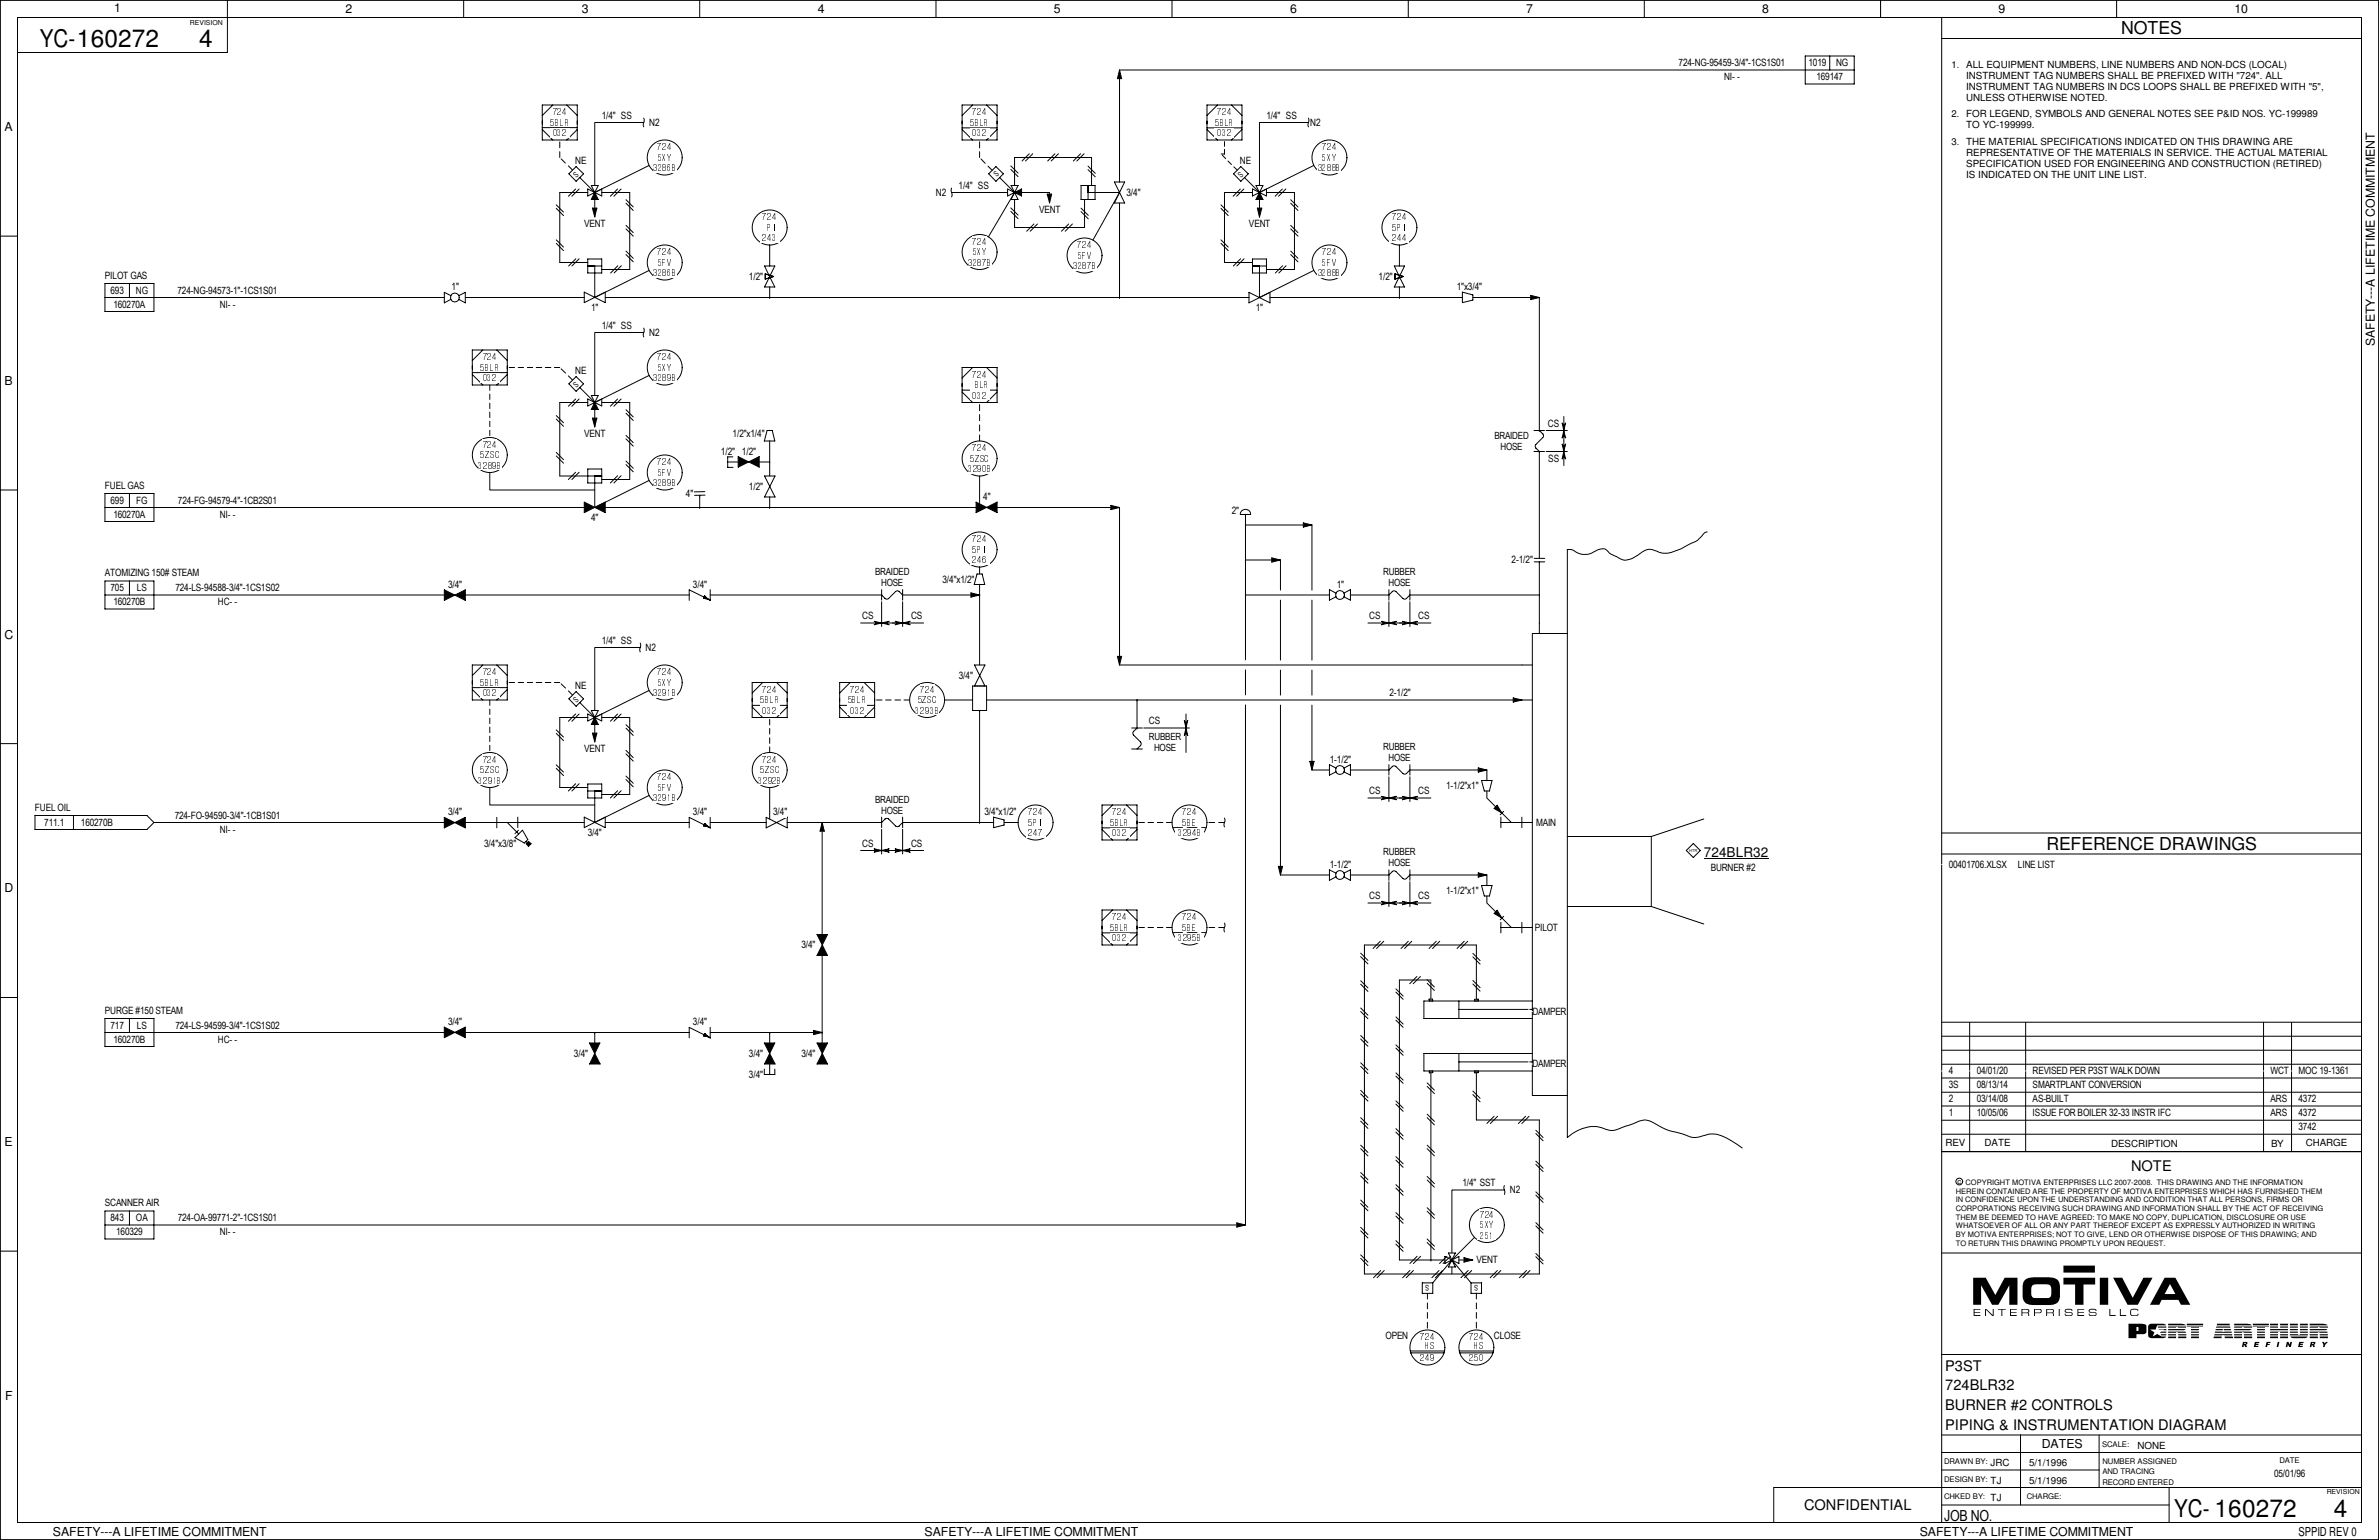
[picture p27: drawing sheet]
<svg xmlns="http://www.w3.org/2000/svg" width="432mm" height="279mm" viewBox="0 0 432 279" stroke-linecap="round" stroke-linejoin="round" font-family="sans-serif">
<defs><g id="words">
<g font-size="4.4">
<text x="7.2" y="8.6">YC-160272</text>
<text x="36.2" y="8.5">4</text>
<text x="394.6" y="275.3">YC- 160272</text>
<text x="423.6" y="275.2">4</text>
</g>
<g font-size="3.2">
<text x="385" y="6.2">NOTES</text>
<text x="371.4" y="154.1">REFERENCE DRAWINGS</text>
</g>
<text font-size="2.8" x="352.9" y="275.9">JOB NO.</text>
<g font-size="2.7">
<text x="386.8" y="212.4">NOTE</text>
<text x="353.1" y="248.7">P3ST</text>
<text x="353.1" y="252.3">724BLR32</text>
<text x="353.1" y="255.8">BURNER #2 CONTROLS</text>
<text x="353.1" y="259.4">PIPING &amp; INSTRUMENTATION DIAGRAM</text>
<text x="327.4" y="274">CONFIDENTIAL</text>
</g>
<text font-size="2.5" x="309.2" y="155.4">724BLR32</text>
<g font-size="2.2">
<text x="20.7" y="2.2">1</text>
<text x="62.7" y="2.4">2</text>
<text x="105.6" y="2.4">3</text>
<text x="148.4" y="2.4">4</text>
<text x="191.3" y="2.4">5</text>
<text x="234.1" y="2.4">6</text>
<text x="277" y="2.4">7</text>
<text x="319.9" y="2.4">8</text>
<text x="362.8" y="2.4">9</text>
<text x="405.6" y="2.4">10</text>
<text x=".8" y="23.8">A</text>
<text x="431" y="62.8" transform="rotate(-90 431 62.8)">SAFETY---A LIFETIME COMMITMENT</text>
<text x=".8" y="69.8">B</text>
<text x=".8" y="115.9">C</text>
<text x=".8" y="161.9">D</text>
<text x=".8" y="207.9">E</text>
<text x=".9" y="254">F</text>
<text x="370.6" y="262.7">DATES</text>
<text x="9.6" y="278.7">SAFETY---A LIFETIME COMMITMENT</text>
<text x="167.8" y="278.7">SAFETY---A LIFETIME COMMITMENT</text>
<text x="348.4" y="278.7">SAFETY---A LIFETIME COMMITMENT</text>
<text x="417.2" y="278.6">SPPID REV 0</text>
</g>
<g font-size="1.8">
<text x="304.7" y="12.1">724-NG-95459-3/4&quot;-1CS1S01</text>
<text x="312.9" y="14.6">NI- -</text>
<text x="328.3" y="12.1">1019</text>
<text x="329.7" y="14.6">169147</text>
<text x="333.2" y="12.1">NG</text>
<text x="356.9" y="12.4">ALL EQUIPMENT NUMBERS, LINE NUMBERS AND NON-DCS (LOCAL)</text>
<text x="356.9" y="14.4">INSTRUMENT TAG NUMBERS SHALL BE PREFIXED WITH &quot;724&quot;. ALL</text>
<text x="356.9" y="16.4">INSTRUMENT TAG NUMBERS IN DCS LOOPS SHALL BE PREFIXED WITH &quot;5&quot;,</text>
<text x="109.2" y="21.6">1/4&quot; SS</text>
<text x="117.8" y="22.9">N2</text>
<text x="229.9" y="21.6">1/4&quot; SS</text>
<text x="237.8" y="22.9">N2</text>
<text x="356.9" y="21.3">FOR LEGEND, SYMBOLS AND GENERAL NOTES SEE P&amp;ID NOS. YC-199989</text>
<text x="356.9" y="23.3">TO YC-199999.</text>
<text x="356.9" y="18.4">UNLESS OTHERWISE NOTED.</text>
<text x="104.4" y="29.8">NE</text>
<text x="225" y="29.8">NE</text>
<text x="356.9" y="26.4">THE MATERIAL SPECIFICATIONS INDICATED ON THIS DRAWING ARE</text>
<text x="356.9" y="28.4">REPRESENTATIVE OF THE MATERIALS IN SERVICE. THE ACTUAL MATERIAL</text>
<text x="169.9" y="35.6">N2</text>
<text x="174" y="34.3">1/4&quot; SS</text>
<text x="204.5" y="35.6">3/4&quot;</text>
<text x="356.9" y="30.4">SPECIFICATION USED FOR ENGINEERING AND CONSTRUCTION (RETIRED)</text>
<text x="356.9" y="32.3">IS INDICATED ON THE UNIT LINE LIST.</text>
<text x="106" y="41.3">VENT</text>
<text x="188.6" y="38.7">VENT</text>
<text x="226.7" y="41.3">VENT</text>
<text x="19" y="50.6">PILOT GAS</text>
<text x="20.1" y="53.3">693</text>
<text x="24.6" y="53.3">NG</text>
<text x="32.2" y="53.3">724-NG-94573-1&quot;-1CS1S01</text>
<text x="82" y="52.7">1&quot;</text>
<text x="135.9" y="50.8">1/2&quot;</text>
<text x="250.2" y="50.8">1/2&quot;</text>
<text x="264.4" y="52.7">1&quot;x3/4&quot;</text>
<text x="20.6" y="55.9">160270A</text>
<text x="39.9" y="55.9">NI- -</text>
<text x="107.3" y="56.5">1&quot;</text>
<text x="109.2" y="59.7">1/4&quot; SS</text>
<text x="227.9" y="56.5">1&quot;</text>
<text x="117.8" y="61">N2</text>
<text x="104.4" y="67.9">NE</text>
<text x="280.9" y="77.5">CS</text>
<text x="106" y="79.4">VENT</text>
<text x="130.9" y="82.5">1/2&quot; 1/2&quot;</text>
<text x="133" y="79.4">1/2&quot;x1/4&quot;</text>
<text x="271.2" y="79.6">BRAIDED</text>
<text x="272.3" y="81.6">HOSE</text>
<text x="281" y="83.8">SS</text>
<text x="19" y="88.7">FUEL GAS</text>
<text x="135.9" y="88.9">1/2&quot;</text>
<text x="20.1" y="91.4">699</text>
<text x="20.6" y="94">160270A</text>
<text x="24.7" y="91.4">FG</text>
<text x="32.3" y="91.4">724-FG-94579-4&quot;-1CB2S01</text>
<text x="39.9" y="94">NI- -</text>
<text x="107.3" y="94.6">4&quot;</text>
<text x="124.5" y="90.2">4&quot;</text>
<text x="178.5" y="90.8">4&quot;</text>
<text x="223.6" y="93.3">2&quot;</text>
<text x="19" y="104.6">ATOMIZING 150# STEAM</text>
<text x="20.1" y="107.3">705</text>
<text x="24.8" y="107.3">LS</text>
<text x="31.8" y="107.3">724-LS-94588-3/4&quot;-1CS1S02</text>
<text x="81.3" y="106.7">3/4&quot;</text>
<text x="125.8" y="106.7">3/4&quot;</text>
<text x="158.8" y="104.4">BRAIDED</text>
<text x="159.9" y="106.4">HOSE</text>
<text x="171.1" y="105.7">3/4&quot;x1/2&quot;</text>
<text x="242.6" y="106.7">1&quot;</text>
<text x="251.1" y="104.4">RUBBER</text>
<text x="252" y="106.4">HOSE</text>
<text x="274.4" y="102.2">2-1/2&quot;</text>
<text x="20.6" y="109.9">160270B</text>
<text x="39.5" y="109.9">HC- -</text>
<text x="156.5" y="112.4">CS</text>
<text x="165.4" y="112.4">CS</text>
<text x="248.5" y="112.4">CS</text>
<text x="257.4" y="112.4">CS</text>
<text x="109.2" y="116.8">1/4&quot; SS</text>
<text x="117.2" y="118.1">N2</text>
<text x="104.4" y="125.1">NE</text>
<text x="174" y="123.2">3/4&quot;</text>
<text x="208.5" y="131.4">CS</text>
<text x="252.2" y="126.4">2-1/2&quot;</text>
<text x="106" y="136.5">VENT</text>
<text x="208.5" y="134.2">RUBBER</text>
<text x="209.5" y="136.2">HOSE</text>
<text x="251.1" y="136.1">RUBBER</text>
<text x="241.3" y="138.4">1-1/2&quot;</text>
<text x="252" y="138.1">HOSE</text>
<text x="262.5" y="143.2">1-1/2&quot;x1&quot;</text>
<text x="6.3" y="147.1">FUEL OIL</text>
<text x="8" y="149.9">711.1</text>
<text x="14.7" y="149.9">160270B</text>
<text x="31.7" y="148.6">724-FO-94590-3/4&quot;-1CB1S01</text>
<text x="81.3" y="148">3/4&quot;</text>
<text x="125.8" y="148">3/4&quot;</text>
<text x="140.3" y="148">3/4&quot;</text>
<text x="158.8" y="145.7">BRAIDED</text>
<text x="159.9" y="147.7">HOSE</text>
<text x="178.7" y="148">3/4&quot;x1/2&quot;</text>
<text x="248.5" y="144.1">CS</text>
<text x="257.4" y="144.1">CS</text>
<text x="278.8" y="149.9">MAIN</text>
<text x="39.9" y="151.1">NI- -</text>
<text x="87.9" y="153.7">3/4&quot;x3/8&quot;</text>
<text x="106.7" y="151.8">3/4&quot;</text>
<text x="156.5" y="153.7">CS</text>
<text x="165.4" y="153.7">CS</text>
<text x="251.1" y="155.2">RUBBER</text>
<text x="241.3" y="157.5">1-1/2&quot;</text>
<text x="252" y="157.2">HOSE</text>
<text x="310.5" y="158.1">BURNER #2</text>
<text x="353.7" y="157.5">00401706.XLSX</text>
<text x="366.3" y="157.5">LINE LIST</text>
<text x="248.5" y="163.2">CS</text>
<text x="257.4" y="163.2">CS</text>
<text x="262.5" y="162.3">1-1/2&quot;x1&quot;</text>
<text x="145.5" y="172.1">3/4&quot;</text>
<text x="278.6" y="168.9">PILOT</text>
<text x="19" y="183.9">PURGE #150 STEAM</text>
<text x="278.1" y="184.1">DAMPER</text>
<text x="20.1" y="186.7">717</text>
<text x="20.6" y="189.2">160270B</text>
<text x="24.8" y="186.7">LS</text>
<text x="31.8" y="186.7">724-LS-94599-3/4&quot;-1CS1S02</text>
<text x="39.5" y="189.2">HC- -</text>
<text x="81.3" y="186.1">3/4&quot;</text>
<text x="104.2" y="191.8">3/4&quot;</text>
<text x="125.8" y="186.1">3/4&quot;</text>
<text x="135.9" y="191.8">3/4&quot;</text>
<text x="145.5" y="191.8">3/4&quot;</text>
<text x="135.9" y="195.6">3/4&quot;</text>
<text x="278.1" y="193.7">DAMPER</text>
<text x="353.7" y="197.5">3S</text>
<text x="353.7" y="194.9">4</text>
<text x="358.8" y="197.5">08/13/14</text>
<text x="358.8" y="194.9">04/01/20</text>
<text x="368.9" y="194.9">REVISED PER P3ST WALK DOWN</text>
<text x="368.9" y="197.5">SMARTPLANT CONVERSION</text>
<text x="412.1" y="194.9">WCT</text>
<text x="417.2" y="194.9">MOC 19-1361</text>
<text x="353.7" y="200">2</text>
<text x="353.7" y="202.6">1</text>
<text x="358.8" y="200">03/14/08</text>
<text x="358.8" y="202.6">10/05/06</text>
<text x="368.9" y="200">AS-BUILT</text>
<text x="368.9" y="202.6">ISSUE FOR BOILER 32-33 INSTR IFC</text>
<text x="412.1" y="200">ARS</text>
<text x="412.1" y="202.6">ARS</text>
<text x="417.2" y="200">4372</text>
<text x="417.2" y="202.6">4372</text>
<text x="353.1" y="208">REV</text>
<text x="360.2" y="207.9">DATE</text>
<text x="383.2" y="208">DESCRIPTION</text>
<text x="412.2" y="208">BY</text>
<text x="417.2" y="205.1">3742</text>
<text x="418.5" y="208">CHARGE</text>
<text x="265.4" y="215.3">1/4&quot; SST</text>
<text x="19" y="218.9">SCANNER AIR</text>
<text x="20.1" y="221.6">843</text>
<text x="24.7" y="221.6">OA</text>
<text x="32.3" y="221.6">724-OA-99771-2&quot;-1CS1S01</text>
<text x="274" y="216.5">N2</text>
<text x="21.1" y="224.2">160329</text>
<text x="39.9" y="224.2">NI- -</text>
<text x="268" y="229.2">VENT</text>
<text x="251.5" y="243">OPEN</text>
<text x="271.1" y="243">CLOSE</text>
<text x="388" y="262.8">NONE</text>
<text x="361.3" y="266">JRC</text>
<text x="361.3" y="269.2">TJ</text>
<text x="368.3" y="266">5/1/1996</text>
<text x="368.3" y="269.2">5/1/1996</text>
<text x="412.7" y="268">05/01/96</text>
<text x="361.3" y="272.4">TJ</text>
</g>
<g font-size="1.7">
<text x="354.2" y="12.4">1.</text>
<text x="99.9" y="22.9">5BLR</text>
<text x="100.3" y="21">724</text>
<text x="176.1" y="22.9">5BLR</text>
<text x="176.5" y="21">724</text>
<text x="220.5" y="22.9">5BLR</text>
<text x="220.9" y="21">724</text>
<text x="354.2" y="21.3">2.</text>
<text x="100.3" y="24.8">032</text>
<text x="119.3" y="27.3">724</text>
<text x="119.4" y="29.2">5XY</text>
<text x="176.5" y="24.8">032</text>
<text x="220.9" y="24.8">032</text>
<text x="240" y="27.3">724</text>
<text x="240" y="29.2">5XY</text>
<text x="354.2" y="26.3">3.</text>
<text x="118.5" y="31.1">3286B</text>
<text x="239.2" y="31.1">3288B</text>
<text x="138.4" y="40">724</text>
<text x="139.3" y="41.9">PI</text>
<text x="252.7" y="40">724</text>
<text x="252.7" y="41.9">5PI</text>
<text x="119.3" y="46.4">724</text>
<text x="138.4" y="43.8">243</text>
<text x="176.5" y="44.4">724</text>
<text x="176.5" y="46.3">5XY</text>
<text x="195.5" y="45.1">724</text>
<text x="195.6" y="46.9">5FV</text>
<text x="240" y="46.4">724</text>
<text x="252.7" y="43.8">244</text>
<text x="118.5" y="50.1">3286B</text>
<text x="119.4" y="48.2">5FV</text>
<text x="175.7" y="48.2">3287B</text>
<text x="194.7" y="48.9">3287B</text>
<text x="239.2" y="50.1">3288B</text>
<text x="240" y="48.2">5FV</text>
<text x="87.6" y="65.4">724</text>
<text x="119.3" y="65.4">724</text>
<text x="87.2" y="67.3">5BLR</text>
<text x="87.6" y="69.2">032</text>
<text x="118.5" y="69.2">3289B</text>
<text x="119.4" y="67.3">5XY</text>
<text x="176.5" y="68.6">724</text>
<text x="177" y="70.5">BLR</text>
<text x="176.5" y="72.4">032</text>
<text x="87.2" y="83.2">5ZSC</text>
<text x="87.6" y="81.3">724</text>
<text x="176.1" y="83.8">5ZSC</text>
<text x="176.5" y="81.9">724</text>
<text x="86.7" y="85.1">3289B</text>
<text x="118.5" y="88.2">3289B</text>
<text x="119.3" y="84.5">724</text>
<text x="119.4" y="86.3">5FV</text>
<text x="175.6" y="85.7">3290B</text>
<text x="176.5" y="98.4">724</text>
<text x="176.5" y="100.3">5PI</text>
<text x="176.5" y="102.2">246</text>
<text x="87.2" y="124.5">5BLR</text>
<text x="87.6" y="122.6">724</text>
<text x="119.3" y="122.6">724</text>
<text x="119.4" y="124.4">5XY</text>
<text x="138.4" y="125.7">724</text>
<text x="154.3" y="125.7">724</text>
<text x="167" y="125.7">724</text>
<text x="87.6" y="126.4">032</text>
<text x="118.5" y="126.3">3291B</text>
<text x="138" y="127.6">5BLR</text>
<text x="138.4" y="129.5">032</text>
<text x="153.8" y="127.6">5BLR</text>
<text x="154.3" y="129.5">032</text>
<text x="166.1" y="129.5">3293B</text>
<text x="166.5" y="127.6">5ZSC</text>
<text x="86.7" y="142.2">3291B</text>
<text x="87.2" y="140.3">5ZSC</text>
<text x="87.6" y="138.4">724</text>
<text x="119.3" y="141.6">724</text>
<text x="119.4" y="143.5">5FV</text>
<text x="137.5" y="142.2">3292B</text>
<text x="138" y="140.3">5ZSC</text>
<text x="138.4" y="138.4">724</text>
<text x="118.5" y="145.4">3291B</text>
<text x="186.6" y="148">724</text>
<text x="186.6" y="149.9">5PI</text>
<text x="201.5" y="149.9">5BLR</text>
<text x="201.9" y="148">724</text>
<text x="214.6" y="148">724</text>
<text x="214.6" y="149.9">5BE</text>
<text x="186.6" y="151.8">247</text>
<text x="201.9" y="151.8">032</text>
<text x="213.7" y="151.8">3294B</text>
<text x="201.9" y="167">724</text>
<text x="214.6" y="167">724</text>
<text x="201.5" y="168.9">5BLR</text>
<text x="201.9" y="170.8">032</text>
<text x="213.7" y="170.8">3295B</text>
<text x="214.6" y="168.9">5BE</text>
<text x="268.6" y="221">724</text>
<text x="268.6" y="224.7">251</text>
<text x="268.6" y="222.8">5XY</text>
<text x="257.8" y="243.2">724</text>
<text x="258.7" y="244.8">HS</text>
<text x="266.7" y="243.2">724</text>
<text x="267.5" y="244.8">HS</text>
<text x="257.8" y="247">249</text>
<text x="266.7" y="247">250</text>
</g>
<g font-size="1.4">
<text x="104.6" y="32.2" transform="rotate(-45 104.6 32.2)">S</text>
<text x="180.9" y="32.1" transform="rotate(-45 180.9 32.1)">S</text>
<text x="225.3" y="32.2" transform="rotate(-45 225.3 32.2)">S</text>
<text x="104.6" y="70.3" transform="rotate(-45 104.6 70.3)">S</text>
<text x="104.6" y="127.5" transform="rotate(-45 104.6 127.5)">S</text>
<text x="355.3" y="214.8">c COPYRIGHT MOTIVA ENTERPRISES LLC 2007-2008. THIS DRAWING AND THE INFORMATION</text>
<text x="355" y="216.6">HEREIN CONTAINED ARE THE PROPERTY OF MOTIVA ENTERPRISES WHICH HAS FURNISHED THEM</text>
<text x="355" y="218.1">IN CONFIDENCE UPON THE UNDERSTANDING AND CONDITION THAT ALL PERSONS, FIRMS OR</text>
<text x="355" y="219.7">CORPORATIONS RECEIVING SUCH DRAWING AND INFORMATION SHALL BY THE ACT OF RECEIVING</text>
<text x="355" y="221.3">THEM BE DEEMED TO HAVE AGREED: TO MAKE NO COPY, DUPLICATION, DISCLOSURE OR USE</text>
<text x="355" y="222.9">WHATSOEVER OF ALL OR ANY PART THEREOF EXCEPT AS EXPRESSLY AUTHORIZED IN WRITING</text>
<text x="355" y="224.5">BY MOTIVA ENTERPRISES; NOT TO GIVE, LEND OR OTHERWISE DISPOSE OF THIS DRAWING; AND</text>
<text x="355" y="226.1">TO RETURN THIS DRAWING PROMPTLY UPON REQUEST.</text>
<text x="259.4" y="233.2" transform="rotate(180 259.4 233.2)">S</text>
<text x="268.3" y="233.2" transform="rotate(180 268.3 233.2)">S</text>
<text x="381.6" y="262.6">SCALE:</text>
<text x="352.9" y="265.7">DRAWN BY:</text>
<text x="352.9" y="268.9">DESIGN BY:</text>
<text x="381.6" y="267.5">AND TRACING</text>
<text x="381.6" y="269.4">RECORD ENTERED</text>
<text x="381.6" y="265.6">NUMBER ASSIGNED</text>
<text x="413.7" y="265.4">DATE</text>
<text x="352.9" y="272">CHKED BY:</text>
<text x="367.9" y="272">CHARGE:</text>
</g>
<g font-size="1.3">
<text x="34.5" y="4.5">REVISION</text>
<text x="422.3" y="271.1">REVISION</text>
</g>
<text font-size=".7" x="306.6" y="154.6">HTR</text>
</g></defs>
<g fill="none" stroke="#000" stroke-width=".18">
<path d="M0 0h431.8v279.4h-431.8zM253.1 48.3h1.8l-1.8 3.8h1.8zM253.2 49.7l1.5 .5-1.5 .4zM254 54h.1M254 44.4v3.9M254 52v2M254 54h11.5M265.4 53l1.9 .5v.9l-1.9 .5zM277.8 53.6l1.6 .4-1.6 .4zM278.4 78.1h1.9M279.4 78.1l.6 .6M280 78.7l.1 .5-1.4 1.6 .1 .5"/>
<path d="M280.6 78.1h3.9M283.5 76.8a3.2 3.2 0 0 1 0 2.7M283.5 76.8l.4 .4M283.5 79.4h.1M283.8 77.8h.1M283.8 78.1l.3 1.3M283.8 79l.4 .5M283.8 75.6v8.9M283.9 79l-.4 .4M284.1 79.4h.1M284.1 76.8l-.3 1.3M284.2 76.8l-.4 .4"/>
<path d="M278.4 81.9h1.9M278.8 81.3l.6 .6M280.6 81.9h3.9M283.5 80.6a3.2 3.2 0 0 1 0 2.7M283.5 80.6l.4 .4M283.6 80.9h.2M283.7 82.5h.3M283.8 81.9l.3 1.3M283.8 82.8l.4 .5M283.9 82.8l-.4 .4M283.9 80.9h.2M284.1 80.6l-.3 1.4"/>
<path d="M284.2 80.6l-.4 .4M278.5 101.9h1.9M279.4 101.9v.3"/>
<circle cx="254" cy="41.3" r="3.2"/>
</g>
<g fill="#000">
<path d="M277.8 53.6l1.6 .4-1.6 .4z"/>
<path d="M283.5 76.8l.3 .4 .3-.4-.3 1.3z" fill-rule="evenodd"/>
<path d="M283.8 78.1l.3 1.3-.3-.4-.3 .4z" fill-rule="evenodd"/>
<path d="M283.5 80.6l.3 .4 .3-.4-.3 1.3z" fill-rule="evenodd"/>
<path d="M283.8 81.9l.3 1.3-.3-.4-.3 .4z" fill-rule="evenodd"/>
</g>
<g fill="#fff">
<path d="M252.7 38.5h2.6v1.8h-2.6z" fill-rule="evenodd"/>
<path d="M252.3 42.3h3.4v1.8h-3.4z" fill-rule="evenodd"/>
<path d="M252.7 40.4h2.6v1.8h-2.6z" fill-rule="evenodd"/>
</g>
<g fill="none" stroke="#000" stroke-width=".18">
<path d="M221.6 37.8l1.3 1.3M221.6 37.2l1.3 1.3M225.1 34.3l-1.3 1.3M225.8 34.3l-1.3 1.3M227.3 34.9h-5.1v12.7h5.1M228.6 36.2v3.2M229.9 34.9h5v14h-5M232.7 34.3l-1.3 1.3M233.4 34.3l-1.3 1.3M234.3 36.2l1.3 1.3M234.3 36.9l1.3 1.3M221.6 44.2l1.3 1.3"/>
<path d="M221.6 43.5l1.3 1.3M225.2 46.9l-1.3 1.4M225.8 46.9l-1.3 1.4M226.7 53v1.9l3.8-1.9v1.9zM227.3 48.3h2.6M227.3 47h2.6v2.5h-2.6zM228.6 48.3v5.7M232.8 48.2l-1.3 1.3M233.4 48.2l-1.3 1.3M234.3 45.6l1.3 1.3M234.3 46.2l1.3 1.3M234.3 40.9l1.3 1.3"/>
<path d="M234.3 41.5l1.3 1.3"/>
</g>
<path d="M227.9 54.9h1.3v2h-1.3z" fill-rule="evenodd" fill="#fff"/>
<circle cx="241.3" cy="47.6" r="3.2" fill="none" stroke="#000" stroke-width=".18"/>
<g fill="#fff">
<path d="M239.2 48.7h4.2v1.7h-4.2z" fill-rule="evenodd"/>
<path d="M240 44.8h2.6v1.8h-2.6z" fill-rule="evenodd"/>
<path d="M240 46.8h2.6v1.7h-2.6z" fill-rule="evenodd"/>
</g>
<g fill="none" stroke="#000" stroke-width=".18">
<path d="M219.1 19h6.3v6.4h-6.3zM221 19l-1.9 2M223.5 19l1.9 2M219.1 23.5l1.9 1.9M219.1 23.2h6.3M221.9 28.2l.6 .6M222.2 27.1v.8h-.5M222.2 25.7v.8M222.9 29.2l.6 .6M223.9 30.3l.7 .6M225.4 23.5l-1.9 1.9M237.5 22.2h-8.9v11.5"/>
<path d="M238.5 49.1l-9.9 4.9"/>
</g>
<g fill="#fff">
<path d="M220.9 19.4h2.7v1.8h-2.7z" fill-rule="evenodd"/>
<path d="M220.5 23.2h3.5v1.8h-3.5z" fill-rule="evenodd"/>
<path d="M220.5 21.3h3.5v1.8h-3.5z" fill-rule="evenodd"/>
</g>
<g fill="none" stroke="#000" stroke-width=".18">
<path d="M101 37.8l1.3 1.3M101 37.2l1.3 1.3M104.5 34.3l-1.3 1.3M105.1 34.3l-1.3 1.3M106.7 34.9h-5.1v12.7h5.1M107.9 36.2v3.2M109.2 34.9h5.1v14h-5.1M112.1 34.3l-1.3 1.3M112.7 34.3l-1.3 1.3M113.6 36.2l1.3 1.3M113.6 36.9l1.3 1.3M101 44.2l1.3 1.3"/>
<path d="M101 43.5l1.3 1.3M104.5 46.9l-1.3 1.4M105.1 46.9l-1.3 1.4M106 53v1.9l3.9-1.9v1.9zM106.7 48.3h2.5M106.7 47h2.5v2.5h-2.5zM107.9 48.3v5.7M112.1 48.2l-1.3 1.3M112.8 48.2l-1.3 1.3M113.6 45.6l1.3 1.3M113.6 46.2l1.3 1.3M113.6 40.9l1.3 1.3"/>
<path d="M113.6 41.5l1.3 1.3"/>
</g>
<path d="M107.3 54.9h1.3v2h-1.3z" fill-rule="evenodd" fill="#fff"/>
<path d="M98.4 19h6.4v6.4h-6.4zM100.3 19l-1.9 2M102.9 19l1.9 2M98.4 23.5l1.9 1.9M98.4 23.2h6.4M101.6 25.7v1.1M101.6 27.5v1.1M101.9 28.8l.7 .8M103.2 30.1l.7 .8M104.8 23.5l-1.9 1.9M116.8 22.2h-8.9v11.5" fill="none" stroke="#000" stroke-width=".18"/>
<g fill="#fff">
<path d="M100.3 19.4h2.6v1.8h-2.6z" fill-rule="evenodd"/>
<path d="M99.9 23.2h3.4v1.8h-3.4z" fill-rule="evenodd"/>
<path d="M99.9 21.3h3.4v1.8h-3.4z" fill-rule="evenodd"/>
</g>
<g fill="none" stroke="#000" stroke-width=".18">
<path d="M138.8 48.3h1.8l-1.8 3.8h1.8zM138.9 49.7l1.5 .5-1.5 .4zM139.7 44.4v3.9M139.7 52v2"/>
<circle cx="139.7" cy="41.3" r="3.2"/>
</g>
<g fill="#fff">
<path d="M138.4 38.5h2.6v1.8h-2.6z" fill-rule="evenodd"/>
<path d="M138 42.3h3.4v1.8h-3.4z" fill-rule="evenodd"/>
<path d="M138.4 40.4h2.6v1.8h-2.6z" fill-rule="evenodd"/>
</g>
<path d="M185.4 34.9h5.1v1.9M196.2 33.7h2.6v2.5h-2.6zM197.5 34.9h5.7M197.5 33.7v2.5M202.3 33h1.8l-1.8 3.8h1.8zM109.9 54h29.8M139.7 54h.1" fill="none" stroke="#000" stroke-width=".18"/>
<path d="M204.5 33.9h2.5v2h-2.5z" fill-rule="evenodd" fill="#fff"/>
<g fill="none" stroke="#000" stroke-width=".18">
<path d="M174.6 19h6.4v6.4h-6.4zM176.5 19l-1.9 2M179.1 19l1.9 2M327.7 12.7h-124.5v20.4M172.7 34.9h10.2M174.6 23.5l1.9 1.9M174.6 23.2h6.4M177.8 25.7v1.1M177.8 27.5v1.1M178.1 28.8l.7 .8M179.3 30.1l.8 .8M181 23.5l-1.9 1.9"/>
<path d="M203.2 36.8v17.2M139.7 54h87M203.2 54h.1M230.5 54h23.5"/>
</g>
<g fill="#fff">
<path d="M176.5 19.4h2.6v1.8h-2.6z" fill-rule="evenodd"/>
<path d="M176.1 23.2h3.4v1.8h-3.4z" fill-rule="evenodd"/>
<path d="M176.1 21.3h3.4v1.8h-3.4z" fill-rule="evenodd"/>
</g>
<g fill="none" stroke="#000" stroke-width=".18">
<path d="M27.9 54h52.8M81.8 53.6l-1.2-.6v1.9l1.2-.6M83.3 53.6l1.2-.6v1.9l-1.2-.6M84.5 54h21.6M107.9 74.3v3.2M106.7 86.4h2.5M106.7 85.1h2.5v2.5h-2.5zM107.9 86.4v5.7"/>
<circle cx="82.6" cy="54" r=".8"/>
</g>
<path d="M107.3 93h1.3v2h-1.3z" fill-rule="evenodd" fill="#fff"/>
<g fill="none" stroke="#000" stroke-width=".18">
<path d="M85.7 67.9l1.9 1.9M85.7 63.5h6.4v6.3h-6.4zM85.7 67.6h6.4M87.6 63.5l-1.9 1.9M90.2 63.5l1.9 1.9M92.1 67.9l-1.9 1.9M92.4 66.7h1M94.1 66.7h.9M95.7 66.7h1M97.3 66.7h1M99 66.7h1M100.6 66.7h1"/>
<path d="M101.9 66.9l.8 .8M103.2 68.2l.7 .8M116.8 60.3h-8.9v11.5"/>
</g>
<g fill="#fff">
<path d="M87.6 63.9h2.6v1.8h-2.6z" fill-rule="evenodd"/>
<path d="M87.2 67.7h3.4v1.8h-3.4z" fill-rule="evenodd"/>
<path d="M87.2 65.8h3.4v1.8h-3.4z" fill-rule="evenodd"/>
</g>
<g fill="none" stroke="#000" stroke-width=".18">
<path d="M27.9 92.1h78.2"/>
<circle cx="88.9" cy="82.6" r="3.2"/>
</g>
<g fill="#fff">
<path d="M87.6 79.8h2.6v1.7h-2.6z" fill-rule="evenodd"/>
<path d="M86.7 83.6h4.4v1.7h-4.4z" fill-rule="evenodd"/>
<path d="M87.2 81.7h3.4v1.7h-3.4z" fill-rule="evenodd"/>
</g>
<g fill="none" stroke="#000" stroke-width=".18">
<path d="M88.9 69.8v1M88.9 71.5v1M88.9 73.2v.9M88.9 74.8v1M88.9 76.4v1M88.9 78.1v.9M139.2 78.1h1l.4 1.9h-1.9zM139.7 80v6.4M88.9 85.7v3.2h19M109.9 92.1h29.8M127 92.1h.1M127 89.9v2.2"/>
<path d="M127.9 89.2h-1.9M128 89.8l-1.9 .1M132 83.8h2M134 82.8l3.8 2v-2l-3.8 2zM137.8 83.8h1.9M138.8 86.4h1.9l-1.9 3.8h1.9zM139.7 92.1h.1M139.7 83.8h.1M139.7 90.1v2M225.4 92.6a.96 .96 0 0 1 1-.1 .96 .96 0 0 1 .6 .8h-1.9v-.2zM226.1 95.2h.1M226.1 95.2h12v11.9"/>
<path d="M226.1 93.3v8.3M226.1 101.6h6.3v5.5M226.1 101.6h.1M226.1 107.9h15.2M232.4 108.9v10.9M238.1 108.9v10.9M242.5 107.6l-1.2-.6v1.9l1.2-.6M243.9 107.6l1.2-.6v1.9l-1.2-.6M252.1 107v1.9M252.7 107.3l.5-.1 1.6 1.5 .5-.1M252.7 107.3l-.6 .6M255.9 107.9l-.6 .7"/>
<path d="M255.9 107v1.9M101 133.1l1.3 1.3M101 132.4l1.3 1.3M101 139.4l1.3 1.3M101 138.8l1.3 1.3M104.5 129.5l-1.3 1.4M105.1 129.5l-1.3 1.4M106.7 130.2h-5.1v12.7h5.1M107.9 131.4v3.2M109.2 130.2h5.1v13.9h-5.1M112.1 129.5l-1.3 1.4M112.7 129.5l-1.3 1.4"/>
<path d="M113.6 136.1l1.3 1.4M113.6 136.8l1.3 1.3M113.6 131.5l1.3 1.3M113.6 132.1l1.3 1.3M232.4 127.9v30.8h8.9M232.4 121.6v4.5M238.1 127.9v11.8h3.2M238.1 121.6v4.5M242.5 139.4l-1.2-.7v1.9l1.2-.6M243.9 139.4l1.2-.7v1.9l-1.2-.6M252.1 138.7v1.9M252.7 139.1l.5-.1 1.6 1.4 .5-.1"/>
<path d="M252.7 139.1l-.6 .6M255.9 138.7v1.9M255.9 139.7l-.6 .6M104.5 142.2l-1.3 1.3M105.1 142.2l-1.3 1.3M106 148.3v1.9l3.9-1.9v1.9zM106.7 143.5h2.5M106.7 142.2h2.5v2.6h-2.5zM107.9 143.5v5.7M112.1 143.5l-1.3 1.3M112.7 143.5l-1.3 1.3M113.6 140.8l1.3 1.3"/>
<path d="M113.6 141.4l1.3 1.3M242.5 158.4l-1.2-.6v1.9l1.2-.6M243.9 158.4l1.2-.6v1.9l-1.2-.6M252.1 157.8v1.9M252.7 158.1l.5-.1 1.6 1.5 .5-.1M252.7 158.1l-.6 .6M255.9 157.8v1.9M255.9 158.7l-.6 .7M268.9 141.6h1.9l-.5 1.9h-.9zM269.9 143.5v1.3l2.7 2.7M271.7 146.1l.9 1.4-1.4-.8zM272.4 149.2h3.8"/>
<path d="M272.4 148.3v1.9M272.6 147.5l1.7 1.7M272.9 147.2l-.6 .6M276.2 148.3v1.9M253.4 179.4l1.3 1.3M257.2 177.2l-1.3 1.3M257.8 177.2l-1.3 1.3M259 177.8l1.3 1.3M259 178.4l1.3 1.3M268.9 160.7h1.9l-.5 1.9h-.9zM269.9 162.6v1.2l2.7 2.8M271.7 165.1l.9 1.4-1.4-.8z"/>
<path d="M272.4 167.3v1.9M272.4 168.3h3.8M272.6 166.5l1.7 1.8M272.9 166.2l-.6 .7M276.2 167.3v1.9M253.4 180l1.3 1.3M253.4 185.1l1.3 1.3M253.4 184.5l1.3 1.3M253.4 190.2l1.3 1.3M253.4 189.6l1.3 1.3M253.4 195.2l1.3 1.4M253.4 194.6l1.3 1.4"/>
<path d="M253.4 199.7l1.3 1.3M259 196.5l1.3 1.3M259 197.1l1.3 1.3M259.7 181.3v-3.5h-5.7v50.8h8.3M259.7 194.6v34M253.4 200.3l1.3 1.3M253.4 205.4l1.3 1.3M253.4 204.8l1.3 1.3M253.4 210.5l1.3 1.3M253.4 209.8l1.3 1.4M253.4 215.6l1.3 1.3M253.4 214.9l1.3 1.3"/>
<path d="M259 219.1l1.3 1.3M259 219.8l1.3 1.3M259 213.4l1.3 1.4M259 214.1l1.3 1.3M259 207.8l1.3 1.3M259 208.4l1.3 1.3M259 202.1l1.3 1.4M259 202.8l1.3 1.3M273 215.9h-9.5v11.4M224.5 221.9l1.6 .3-1.6 .4zM253.4 220.6l1.3 1.4M253.4 220l1.3 1.3"/>
<path d="M253.4 225.7l1.3 1.3M253.4 225.1l1.3 1.3M257.2 227.9l-1.3 1.3M257.9 227.9l-1.4 1.3M259 224.8l1.3 1.3M259 225.4l1.3 1.3M259.7 228.6h.1M262.6 227.9l-1.3 1.3M263.3 227.9l-1.4 1.3M264.8 228.6h2.5"/>
<circle cx="243.2" cy="107.9" r=".8"/>
<circle cx="243.2" cy="139.7" r=".8"/>
<circle cx="243.2" cy="158.7" r=".8"/>
</g>
<path d="M134 82.8l1.9 1-1.9 1zM135.9 83.8l1.9-1v2zM271.7 146.1l.9 1.4-1.4-.8zM271.7 165.1l.9 1.4-1.4-.8zM224.5 221.9l1.6 .3-1.6 .4z" fill="#000"/>
<path d="M267.3 214.6h1.3M268 214v1.3" fill="none" stroke="#fff" stroke-width=".18"/>
<path d="M106.7 150.1h2.5v2.1h-2.5z" fill-rule="evenodd" fill="#fff"/>
<g fill="none" stroke="#000" stroke-width=".18">
<path d="M116.2 117.5h-8.3v11.4M85.7 125.1l1.9 1.9M85.7 120.6h6.4v6.4h-6.4zM85.7 124.8h6.4M87.6 120.6l-1.9 2M90.2 120.6l1.9 2M92.1 125.1l-1.9 1.9M92.4 123.8h1M94.1 123.8h.9M95.7 123.8h1M97.3 123.8h1M99 123.8h1"/>
<path d="M100.6 123.8h1M101.9 124.1l.8 .7M103.2 125.3l.7 .8"/>
</g>
<g fill="#fff">
<path d="M87.6 121h2.6v1.8h-2.6z" fill-rule="evenodd"/>
<path d="M87.2 124.8h3.4v1.8h-3.4z" fill-rule="evenodd"/>
<path d="M87.2 122.9h3.4v1.8h-3.4z" fill-rule="evenodd"/>
</g>
<circle cx="88.9" cy="139.7" r="3.2" fill="none" stroke="#000" stroke-width=".18"/>
<g fill="#fff">
<path d="M87.6 136.9h2.6v1.8h-2.6z" fill-rule="evenodd"/>
<path d="M86.7 140.7h4.4v1.8h-4.4z" fill-rule="evenodd"/>
<path d="M87.2 138.8h3.4v1.8h-3.4z" fill-rule="evenodd"/>
</g>
<g fill="none" stroke="#000" stroke-width=".18">
<path d="M201.6 91.7l1.6 .4-1.6 .4zM88.9 127v1M88.9 128.7v.9M88.9 130.3v1M88.9 131.9v1M88.9 133.6v.9M88.9 135.2v1M109.9 149.2h15.2M125.1 150.2v-1.9l3.8 1.9M127.7 149.8l1.2 .4M127.9 149.4l1 .8M127.9 149.4l.2 .3-.4 .1"/>
<path d="M127.9 149.4l.5 .5-.7-.1M127.9 149.4l-.2 .4M128.9 148.3v1.9M160 148.3v1.9M160.6 148.6l.6-.1 1.5 1.4h.5M160.7 148.6l-.7 .6M163.8 149.2l-.6 .7M163.8 148.3v1.9M180.3 148.3l1.9 .5v.9l-1.9 .5zM182.2 149.2h2.6"/>
<circle cx="188" cy="149.2" r="3.2"/>
</g>
<path d="M201.6 91.7l1.6 .4-1.6 .4z" fill="#000"/>
<g fill="#fff">
<path d="M186.6 146.4h2.7v1.8h-2.7z" fill-rule="evenodd"/>
<path d="M186.2 150.2h3.5v1.8h-3.5z" fill-rule="evenodd"/>
<path d="M186.6 148.3h2.7v1.8h-2.7z" fill-rule="evenodd"/>
</g>
<g fill="none" stroke="#000" stroke-width=".18">
<path d="M27.9 107.9h52.8M80.6 107v1.9l3.9-1.9v1.9zM84.5 107.9h40.6M127.7 108.5l1.2 .4M127.9 108.1l1 .8M127.9 108.1l.2 .4h-.4M127.9 108.1l.5 .5-.7-.1M127.9 108.1l-.2 .4M128.9 108.9l-3.8-1.9v1.9M128.9 107v1.9M160 107.9l.7 .7M160 107v1.9"/>
<path d="M162 113h5.6M162.5 112.7l1.3 .3M162.5 112.7l.4 .4M162.9 113l-.4 .4M163.2 107.3l.6 .6M163.2 107.3l-.5-.1-1.5 1.5-.6-.1M163.8 113l1.3 .3M163.8 107v1.9M163.8 109.2v4.5M163.9 113l-1.4 .3M164.8 113l.4 .4M165.1 112.7l-.4 .4"/>
<path d="M165.2 112.7l-1.4 .3M176.2 107.6l1.6 .3-1.6 .4zM205.4 135.9h1.9M205.4 132.1h1.9M205.7 132.7v.5l1.4 1.5-.1 .6M206.4 132.1l-.7 .6M207 135.3l-.6 .6M207.6 132.1h8.3M215 130.7a3.2 3.2 0 0 1 0 2.7M215 130.8l.3 .4M215 133.3h.1M215.2 131.7h.1"/>
<path d="M215.3 132l.3 1.4M215.3 133l.3 .4M215.3 129.5v7M215.3 133l-.3 .4M215.5 133.3h.1M215.6 130.8l-.3 1.3M215.6 130.7l-.3 .4M274.7 126.6l1.5 .4-1.5 .4zM27.9 149.2h52.7M80.6 148.3l3.9 1.9v-1.9l-3.9 1.9zM84.5 149.2h21.5M90.2 148.3v1.9"/>
<path d="M92.1 149.2l2 2.1M93.5 152l1.3-1.4 1 1.7-.6 .7zM94 148.3v1.9M94.1 150.6l-.6 .7M95.5 152.7l.2 .2M95.9 152.7l.5 .4-.5 .4-.4-.4zM149.2 149.2v20.3M149.2 149.2l.4 1.6h-.8zM148.3 169.5h1.9l-1.9 3.9h1.9zM149.2 173.3v15.9M27.9 187.3h52.8M84.5 187.3h40.6"/>
<path d="M107 189.2h1.9l-1.9 3.8h1.9zM107.9 187.3h.1M107.9 187.3v2M125.1 188.3v-1.9l3.8 1.9M127.7 187.9l1.2 .4M127.9 187.5l1 .8M127.9 187.5l.2 .3-.4 .1M127.9 187.5l.5 .5-.7-.1M127.9 187.5l-.2 .4M128.9 186.4v1.9M128.9 187.3h20.4M138.7 189.2h1.9l-1.8 3.8h1.9z"/>
<path d="M139.7 187.3h.1M139.7 187.3v2M139.7 193v2M147.7 186.9l1.5 .4-1.5 .4zM148.3 189.2h1.9l-1.9 3.8h1.9zM149.2 187.3h.1"/>
<circle cx="139.7" cy="139.7" r="3.2"/>
</g>
<g fill="#000">
<path d="M80.6 107l1.9 .9-1.9 1zM82.5 107.9l2-.9v1.9zM176.2 107.6l1.6 .3-1.6 .4zM274.7 126.6l1.5 .4-1.5 .4zM80.6 148.3l1.9 .9-1.9 1zM82.5 149.2l2-.9v1.9zM149.2 149.2l.4 1.6h-.8zM149.2 171.4l1 2h-1.9zM148.3 169.5h1.9l-1 1.9zM107 189.2h1.9l-1 1.9zM107.9 191.1l1 1.9h-1.9zM138.7 189.2h1.9l-.9 1.9z"/>
<path d="M139.7 191.1l1 1.9h-1.9zM149.2 191.1l1 1.9h-1.9zM148.3 189.2h1.9l-1 1.9zM147.7 186.9l1.5 .4-1.5 .4z"/>
<path d="M163.8 113l1.3-.3-.3 .3 .3 .3z" fill-rule="evenodd"/>
<path d="M162.5 112.7l1.3 .3-1.3 .3 .4-.3z" fill-rule="evenodd"/>
<path d="M215 130.8l.3 .3 .3-.3-.3 1.3z" fill-rule="evenodd"/>
<path d="M215.3 132.1l.3 1.3-.3-.4-.3 .4z" fill-rule="evenodd"/>
<path d="M95.9 152.7l.5 .4-.5 .4-.4-.4z" fill-rule="evenodd"/>
</g>
<g fill="#fff">
<path d="M138.4 136.9h2.6v1.8h-2.6z" fill-rule="evenodd"/>
<path d="M137.5 140.7h4.4v1.8h-4.4z" fill-rule="evenodd"/>
<path d="M138 138.8h3.4v1.8h-3.4z" fill-rule="evenodd"/>
</g>
<path d="M136.5 128.3l1.9 1.9M136.5 123.8h6.4v6.4h-6.4zM136.5 128h6.4M138.4 123.8l-1.9 1.9M139.7 130.5v1M139.7 132.2v1M139.7 133.9v1M139.7 135.5v1M141 123.8l1.9 1.9M142.9 128.3l-1.9 1.9" fill="none" stroke="#000" stroke-width=".18"/>
<g fill="#fff">
<path d="M138.4 124.2h2.6v1.8h-2.6z" fill-rule="evenodd"/>
<path d="M138 128h3.4v1.8h-3.4z" fill-rule="evenodd"/>
<path d="M138 126.1h3.4v1.8h-3.4z" fill-rule="evenodd"/>
</g>
<circle cx="177.8" cy="83.2" r="3.2" fill="none" stroke="#000" stroke-width=".18"/>
<g fill="#fff">
<path d="M176.5 80.4h2.6v1.8h-2.6z" fill-rule="evenodd"/>
<path d="M175.6 84.2h4.4v1.8h-4.4z" fill-rule="evenodd"/>
<path d="M176.1 82.3h3.4v1.8h-3.4z" fill-rule="evenodd"/>
</g>
<path d="M174.6 71.1l1.9 1.9M174.6 66.7h6.4v6.3h-6.4zM174.6 70.8h6.4M176.5 66.7l-1.9 1.9M177.8 73.4v1.1M177.8 75.2v1.1M177.8 77.1v1.1M177.8 78.9v1.1M179.1 66.7l1.9 1.9M181 71.1l-1.9 1.9" fill="none" stroke="#000" stroke-width=".18"/>
<g fill="#fff">
<path d="M176.5 67.1h2.6v1.7h-2.6z" fill-rule="evenodd"/>
<path d="M176.1 70.9h3.4v1.7h-3.4z" fill-rule="evenodd"/>
<path d="M176.1 69h3.4v1.7h-3.4z" fill-rule="evenodd"/>
</g>
<g fill="none" stroke="#000" stroke-width=".18">
<path d="M183.5 37.7l1.3 1.3M183.5 38.4l1.3 1.3M183.5 30.1l1.3 1.3M183.5 30.7l1.3 1.3M184.1 36.2v5.1h12.7v-5.1M184.1 33.7v-5.1h14v5.1M186.8 27.9l-1.3 1.3M187.5 27.9l-1.4 1.3M191.5 27.9l-1.3 1.3M192.1 27.9l-1.3 1.3M196.1 27.9l-1.3 1.3M196.2 38.4l1.3 1.3"/>
<path d="M196.2 37.8l1.3 1.3M196.8 27.9l-1.3 1.3M197.5 30.8l1.3 1.3M197.5 30.1l1.3 1.4M187.7 40.6l-1.3 1.4M188.3 40.6l-1.3 1.4M194 40.6l-1.3 1.4M194.6 40.6l-1.3 1.4M101 76l1.3 1.3M101 75.4l1.3 1.3M104.5 72.4l-1.3 1.3M105.1 72.4l-1.3 1.3"/>
<path d="M106.7 73h-5.1v13.4h5.1M109.2 73h5.1v14h-5.1M112.1 72.4l-1.3 1.3M112.7 72.4l-1.3 1.3M113.6 79l1.3 1.3M113.6 79.6l1.3 1.3M113.6 74.3l1.3 1.3M113.6 75l1.3 1.3M101 82.7l1.3 1.3M101 82.1l1.3 1.3M104.5 85.7l-1.3 1.3M105.1 85.7l-1.3 1.3"/>
<path d="M112.1 86.3l-1.3 1.3M112.7 86.3l-1.3 1.3M113.6 83.7l1.3 1.3M113.6 84.3l1.3 1.3M177.8 86.4v5M177.3 104.1h1l.4 1.9h-1.9zM177.8 107.9h.1M177.8 102.9v1.2M177.8 106v14.6M176.9 120.6h1.9l-1.9 3.9h1.9zM88.9 142.9v3.1h19M139.7 142.9v5.7"/>
<path d="M177.8 149.2h.1M177.8 149.2h2.5M258.1 232.7h2v2h-2zM260.1 232.7l3.4-4.1 3.5 4.1M262.3 228v1.2l2.5-1.2v1.2zM262.9 227.3h1.3l-1.3 2.6h1.3zM267 232.7h1.9v2h-1.9z"/>
<circle cx="177.8" cy="99.7" r="3.2"/>
</g>
<g fill="#fff">
<path d="M176.5 96.9h2.6v1.8h-2.6z" fill-rule="evenodd"/>
<path d="M176.1 100.7h3.4v1.8h-3.4z" fill-rule="evenodd"/>
<path d="M176.5 98.8h2.6v1.8h-2.6z" fill-rule="evenodd"/>
</g>
<circle cx="168.3" cy="127" r="3.2" fill="none" stroke="#000" stroke-width=".18"/>
<g fill="#fff">
<path d="M167 124.2h2.6v1.8h-2.6z" fill-rule="evenodd"/>
<path d="M166.1 128h4.3v1.8h-4.3z" fill-rule="evenodd"/>
<path d="M166.5 126.1h3.5v1.8h-3.5z" fill-rule="evenodd"/>
</g>
<path d="M152.4 128.3l1.9 1.9M152.4 123.8h6.3v6.4h-6.3zM152.4 128h6.3M154.3 123.8l-1.9 1.9M156.8 123.8l1.9 1.9M158.7 128.3l-1.9 1.9" fill="none" stroke="#000" stroke-width=".18"/>
<g fill="#fff">
<path d="M154.3 124.2h2.6v1.8h-2.6z" fill-rule="evenodd"/>
<path d="M153.8 128h3.5v1.8h-3.5z" fill-rule="evenodd"/>
<path d="M153.8 126.1h3.5v1.8h-3.5z" fill-rule="evenodd"/>
</g>
<g fill="none" stroke="#000" stroke-width=".18">
<path d="M104.6 30.2l1.3 1.3-1.3 1.4-1.3-1.4zM105.2 32.2l2.7 2.7M106.7 34.3v1.3l2.5-1.3v1.3zM107.3 33.7h1.3l-1.3 2.5h1.3zM225.2 30.2l1.4 1.3-1.4 1.4-1.3-1.4zM225.9 32.2l2.7 2.7M227.3 34.3v1.3l2.6-1.3v1.3zM228 33.7h1.2l-1.2 2.5h1.2zM244.5 28.6a3.2 3.2 0 0 1-4.6 2.8 3.2 3.2 0 0 1-.5-5.4 3.2 3.2 0 0 1 5 2.1l.1 .5M103.3 69.6l1.3-1.3 1.3 1.3-1.3 1.4zM105.2 70.3l2.7 2.7M106.7 72.4v1.3l2.5-1.3v1.3z"/>
<path d="M107.3 71.8h1.3l-1.3 2.5h1.3zM309.9 96.5l-.5 .2a4.6 4.6 0 0 1-2.7 2 10.1 10.1 0 0 1-4.8 1.7l-.7-.2a2.71 2.71 0 0 0-3.1-.1 4.9 4.9 0 0 1-3.5 1.5l-.6-.3a7.9 7.9 0 0 1-2.5-1.6 2.44 2.44 0 0 0-2.3 .5 3.2 3.2 0 0 1-3.7-.4l-1-.1v106.7a6.7 6.7 0 0 1 7.6-1.3l1.1-.1 3.3-1.2a3.2 3.2 0 0 1 3.9 0 18.1 18.1 0 0 0 5.5 2.1 3.3 3.3 0 0 0 3 .2 4.9 4.9 0 0 1 4.5 .4l2.8 1.8M245.1 107.9h7M255.9 107.9h23.5M279.4 113v1.9M284.5 114.9h-6.4v83.9h6.4M104.6 125.5l1.3 1.3-1.3 1.3-1.3-1.3zM105.2 127.5l2.7 2.7M106.7 129.5v1.3l2.5-1.3v1.3zM107.3 128.9h1.3l-1.3 2.5h1.3zM159.1 127h1M160.7 127h1.1"/>
<path d="M162.4 127h1M164.1 127h1M171.4 127h5.1M176.5 124.5h2.6v4.4h-2.6zM245.1 139.7h7M255.9 139.7h14v1.9M276.2 127h1.9M276.2 120.6h1.9M6.3 148h20.4l1.2 1.2-1.2 1.3h-20.4zM13.3 148v2.5M245.1 158.7h7M255.9 158.7h14v2"/>
<path d="M276.2 149.2h1.9M284.5 151.8h15.2M299.7 151.8v12.7M307.3 153l1.3 1.3-1.3 1.3-1.2-1.3zM309.2 148.6l-9.5 3.2M309.2 155.7h11.8M276.2 168.3h1.9M284.5 164.5h15.2M299.7 164.5l9.5 3.1M259.4 181.6v-.3h.6l.1 .3M259.4 194.3v.3h.7v-.3M264.8 181.6v3.2"/>
<path d="M264.8 191.1v3.2M264.8 192.7h13.3M264.8 183.1h13.3M267.7 181.6l-.1-.3h.7v.3M267.7 194.3v.3h.6v-.3M278.1 191.1h-19.7v3.2h19.7M278.1 181.6h-19.7v3.2h19.7M259.1 234.7v1M259.1 236.4v1M259.1 238.1v1.1M259.1 239.9v1.1M268 234.6v1.1"/>
<path d="M268 236.4v1M268 238.1v1.1M268 239.9v1.1M256 245.1h6.2M256 245.4h6.1M264.9 245.1h6.2M264.9 245.4h6.1"/>
<circle cx="259.1" cy="244.5" r="3.2"/>
<circle cx="268" cy="244.5" r="3.2"/>
</g>
<g fill="none" stroke="#fff" stroke-width=".18">
<path d="M309.2 157.5h1.4M309.9 156.8v1.4M276.9 183.5h1.3M276.9 193h1.3M277.5 182.9v1.3M277.5 192.4v1.3M352.4 199.4h1.3M352.4 196.8h1.3M353.1 196.2v1.3M353.1 198.8v1.3M357.5 199.4h1.3M357.5 196.8h1.3"/>
<path d="M358.1 196.2v1.3M358.1 198.8v1.3M367.7 199.4h1.3M367.7 196.8h1.3M368.3 196.2v1.3M368.3 198.8v1.3M410.8 199.4h1.4M411.5 198.8v1.3M415.9 199.4h1.3M416.6 198.8v1.3M352.4 201.9h1.3M353.1 201.3v1.3"/>
<path d="M357.5 201.9h1.3M358.1 201.3v1.3M367.7 201.9h1.3M368.3 201.3v1.3M410.8 201.9h1.4M411.5 201.3v1.3M415.9 201.9h1.3M415.9 204.5h1.3M416.6 201.3v1.3M416.6 203.8v1.3M411.5 267.3h1.3M412.1 266.7v1.3"/>
</g>
<path d="M107.9 34.9l.7 1.3h-1.3zM228.6 34.9l.6 1.3h-1.2zM107.9 73l.7 1.3h-1.3zM107.9 130.2l.7 1.2h-1.3z" fill="#000"/>
<g fill="#fff">
<path d="M239.2 29.6h4.2v1.7h-4.2z" fill-rule="evenodd"/>
<path d="M240 25.8h2.6v1.8h-2.6z" fill-rule="evenodd"/>
<path d="M240 27.7h2.6v1.7h-2.6z" fill-rule="evenodd"/>
</g>
<path d="M123.8 28.6a3.2 3.2 0 0 1-4.6 2.8 3.2 3.2 0 0 1-.4-5.4 3.2 3.2 0 0 1 5 2.1v.5M238.5 30l-9.9 4.9" fill="none" stroke="#000" stroke-width=".18"/>
<g fill="#fff">
<path d="M118.5 29.6h4.3v1.7h-4.3z" fill-rule="evenodd"/>
<path d="M119.3 25.8h2.7v1.8h-2.7z" fill-rule="evenodd"/>
<path d="M119.4 27.7h2.5v1.7h-2.5z" fill-rule="evenodd"/>
</g>
<path d="M117.8 30l-9.9 4.9M200 46.4a3.2 3.2 0 0 1-4.6 2.8 3.2 3.2 0 0 1-.4-5.4 3.2 3.2 0 0 1 5 2v.6" fill="none" stroke="#000" stroke-width=".18"/>
<g fill="#fff">
<path d="M194.7 47.4h4.3v1.7h-4.3z" fill-rule="evenodd"/>
<path d="M195.5 43.6h2.7v1.7h-2.7z" fill-rule="evenodd"/>
<path d="M195.6 45.5h2.5v1.7h-2.5z" fill-rule="evenodd"/>
</g>
<g fill="none" stroke="#000" stroke-width=".18">
<path d="M203.2 34.9l-4.8 8.7"/>
<circle cx="120.6" cy="47.6" r="3.2"/>
</g>
<g fill="#fff">
<path d="M118.5 48.7h4.3v1.7h-4.3z" fill-rule="evenodd"/>
<path d="M119.3 44.8h2.7v1.8h-2.7z" fill-rule="evenodd"/>
<path d="M119.4 46.8h2.5v1.7h-2.5z" fill-rule="evenodd"/>
</g>
<path d="M117.8 49.1l-9.9 4.9M123.8 66.7a3.2 3.2 0 0 1-4.6 2.8 3.2 3.2 0 0 1-.4-5.4 3.2 3.2 0 0 1 5 2.1v.5" fill="none" stroke="#000" stroke-width=".18"/>
<g fill="#fff">
<path d="M118.5 67.7h4.3v1.7h-4.3z" fill-rule="evenodd"/>
<path d="M119.3 63.9h2.7v1.8h-2.7z" fill-rule="evenodd"/>
<path d="M119.4 65.8h2.5v1.7h-2.5z" fill-rule="evenodd"/>
</g>
<path d="M117.8 68.1l-9.9 4.9M123.8 85.7a3.2 3.2 0 0 1-4.6 2.9 3.2 3.2 0 0 1-.4-5.4 3.2 3.2 0 0 1 5 2v.6" fill="none" stroke="#000" stroke-width=".18"/>
<g fill="#fff">
<path d="M118.5 86.8h4.3v1.7h-4.3z" fill-rule="evenodd"/>
<path d="M119.3 82.9h2.7v1.8h-2.7z" fill-rule="evenodd"/>
<path d="M119.4 84.9h2.5v1.7h-2.5z" fill-rule="evenodd"/>
</g>
<path d="M180.8 30.2l1.3 1.3-1.3 1.4-1.3-1.4zM181.4 32.2l2.7 2.7M182.9 34.3v1.3l2.5-1.3v1.3zM183.5 33.7h1.3l-1.3 2.5h1.3zM181 45.7a3.2 3.2 0 0 1-4.6 2.9 3.2 3.2 0 0 1-.5-5.4 3.2 3.2 0 0 1 5 2l.1 .6M117.8 87.2l-9.9 4.9" fill="none" stroke="#000" stroke-width=".18"/>
<path d="M184.1 34.9l1.3-.6v1.3z" fill="#000"/>
<g fill="#fff">
<path d="M175.7 46.8h4.2v1.7h-4.2z" fill-rule="evenodd"/>
<path d="M176.5 42.9h2.6v1.8h-2.6z" fill-rule="evenodd"/>
<path d="M176.5 44.9h2.6v1.7h-2.6z" fill-rule="evenodd"/>
</g>
<path d="M184.1 34.9l-4.7 8.1M128.9 107.9h31.2M123.8 123.8a3.2 3.2 0 0 1-4.6 2.9 3.2 3.2 0 0 1-.4-5.4 3.2 3.2 0 0 1 5 2v.6" fill="none" stroke="#000" stroke-width=".18"/>
<g fill="#fff">
<path d="M118.5 124.9h4.3v1.7h-4.3z" fill-rule="evenodd"/>
<path d="M119.3 121h2.7v1.8h-2.7z" fill-rule="evenodd"/>
<path d="M119.4 123h2.5v1.7h-2.5z" fill-rule="evenodd"/>
</g>
<path d="M117.8 125.3l-9.9 4.9M123.8 142.9a3.2 3.2 0 0 1-4.6 2.8 3.2 3.2 0 0 1-.4-5.4 3.2 3.2 0 0 1 5 2.1v.5" fill="none" stroke="#000" stroke-width=".18"/>
<g fill="#fff">
<path d="M118.5 143.9h4.3v1.7h-4.3z" fill-rule="evenodd"/>
<path d="M119.3 140.1h2.7v1.8h-2.7z" fill-rule="evenodd"/>
<path d="M119.4 142h2.5v1.7h-2.5z" fill-rule="evenodd"/>
</g>
<path d="M117.8 144.3l-9.9 4.9M273 222.2a3.2 3.2 0 0 1-4.6 2.9 3.2 3.2 0 0 1-.4-5.4 3.2 3.2 0 0 1 5 2v.6" fill="none" stroke="#000" stroke-width=".18"/>
<g fill="#fff">
<path d="M268.2 223.3h3.4v1.7h-3.4z" fill-rule="evenodd"/>
<path d="M268.6 219.5h2.6v1.7h-2.6z" fill-rule="evenodd"/>
<path d="M268.6 221.4h2.5v1.7h-2.5z" fill-rule="evenodd"/>
</g>
<path d="M236.6 94.9l1.5 .3-1.5 .4zM202.8 119.1h.8l-.4 1.5zM237.7 138.1h.8l-.4 1.6zM128.9 149.2h10.2M139.1 148.3v1.9l3.8-1.9v1.9zM232 157.2h.8l-.4 1.5zM267.6 224.5l-4.1 4.1" fill="none" stroke="#000" stroke-width=".18"/>
<path d="M236.6 94.9l1.5 .3-1.5 .4zM202.8 119.1h.8l-.4 1.5zM237.7 138.1h.8l-.4 1.6zM232 157.2h.8l-.4 1.5z" fill="#000"/>
<path d="M140.3 146.3h2.6v2.1h-2.6z" fill-rule="evenodd" fill="#fff"/>
<g fill="none" stroke="#000" stroke-width=".18">
<path d="M0 0h431.8v279.4h-431.8zM3.2 3.2h425.4v273h-425.4zM41.3 0v9.5h-38.1M84.2 0v3.2M127 0v3.2M169.9 0v3.2M212.7 0v3.2M255.6 0v3.2M298.4 0v3.2M341.3 0v3.2M352.4 3.2v273M352.4 7h76.2"/>
<path d="M384.2 0v3.2M107.5 37.8h.8l-.4 1.5zM116.8 21.4v1.6M172.7 34.1v1.6M190.1 35.2h.8l-.4 1.6zM228.2 37.8h.8l-.4 1.6zM237.5 21.4v1.6M0 42.8h3.2M116.8 59.5v1.6M107.5 75.9h.8l-.4 1.5zM0 88.9h3.2M19 105.4h8.9v5.1h-8.9z"/>
<path d="M19 107.9h8.9M23.5 105.4v2.5M116.2 116.7v1.6M226.1 107.9h.1M226.1 101.6v18.1M279.4 107.9h.1M279.4 102.2v10.9M0 134.9h3.2M107.5 133h.8l-.4 1.6zM226.1 127.9v94.3h-207.1M226.1 121.5v4.6M352.4 154.9h76.2"/>
<path d="M352.4 151.1h76.2M0 181h3.2M19 184.8h8.9v5.1h-8.9zM19 187.3h8.9M23.5 184.8v2.5M352.4 198.2h76.2M352.4 195.6h76.2M352.4 193.1h76.2M352.4 190.5h76.2M352.4 188h76.2M352.4 185.5h76.2M357.5 185.5v23.5"/>
<path d="M367.7 185.5v23.5M410.8 185.5v23.5M415.9 185.5v23.5M19 219.7h8.9v5.1h-8.9zM23.5 219.7v2.5M273 215.1v1.6M352.4 208.9h76.2M352.4 203.2h76.2M352.4 209h76.2M352.4 205.8h76.2M352.4 200.7h76.2M0 227h3.2"/>
<path d="M265.7 228.2l1.6 .4-1.6 .4zM352.4 227.3h76.2M352.4 245.7h76.2M352.4 260.3h76.2M352.4 273h41.3M352.4 266.7h28.6M352.4 263.5h76.2M366.7 260.3v12.7M381 260.3v9.6M393.7 269.9v6.3M428.6 269.9h-106.7v6.3"/>
<circle cx="355.6" cy="214.4" r=".62"/>
</g>
<g fill="#000">
<path d="M107.5 37.8h.8l-.4 1.5zM190.1 35.2h.8l-.4 1.6zM228.2 37.8h.8l-.4 1.6zM107.5 75.9h.8l-.4 1.5zM107.5 133h.8l-.4 1.6zM265.7 228.2l1.6 .4-1.6 .4z"/>
<path d="M358.2 237.5v1.3h1.3v-.2h-1.1v-.4h1v-.2h-1v-.4h1.1v-.1zM360.3 237.5v1.3h.2v-1.2l1.1 1.2h.3v-1.3h-.2v1.1l-1.1-1.1zM362.6 237.5v.1h.7v1.2h.1v-1.2h.7v-.1zM364.8 237.5v1.3h1.3v-.2h-1.1v-.4h1v-.2h-1v-.4h1.1v-.1zM366.9 237.5v1.3h.2v-.5h.9l.1 .5h.2v-.5l-.2-.1 .2-.2-.1-.5zM367.1 237.6l.9 .1 .1 .3-1 .1zM369.2 237.5v1.3h.2v-.5h.8a.42 .42 0 0 0 .4-.4 .42 .42 0 0 0-.2-.4zM369.4 237.6h.9l.1 .4-1 .1zM371.4 237.5v1.3h.2v-.5h.9h.1v.5h.2v-.5l-.2-.1 .2-.1v-.4l-.1-.2zM371.6 237.6l.9 .1 .1 .3-1 .1zM373.7 237.5v1.3h.1v-1.3zM374.8 237.6l-.1 .2 .2 .3 .9 .1 .2 .2-.1 .2h-.7l-.3-.1v-.2h-.2l.3 .5h.9l.2-.2 .1-.3-.2-.2-1-.1-.1-.3 .9-.1 .2 .2h.2a.99 .99 0 0 0-1.4-.2zM377.1 237.5v1.3h1.2v-.2h-1.1v-.4h1v-.2h-1v-.4h1.1v-.1zM379.1 237.6v.4l.2 .1 .8 .1 .3 .2-.1 .2h-.7l-.3-.1v-.2h-.2l.1 .3 .1 .2h1l.2-.2v-.3l-.1-.2-1.1-.1 .1-.4h.8l.3 .2v-.2l-.5-.2zM382.9 237.5v1.3h1.1v-.2h-1v-1.1zM384.8 237.5v1.3h1.1v-.2h-1v-1.1zM386.8 237.5l-.2 .5 .1 .5a1.17 1.17 0 0 0 1.4 .1l.1-.3h-.2l-.1 .2-.2 .1h-.8l-.1-.3 .1-.7h.9l.2 .3h.1v-.3a1.35 1.35 0 0 0-1.3-.1z" fill-rule="evenodd"/>
<path d="M358.1 231.8v4.9h1.5v-3.5l2 3.5h1.1l2-3.5v3.5h1.5v-4.9h-2.3l-1.7 3.1-1.8-3.1zM367.6 232.2l-.4 .5-.1 .6v1.9a1.54 1.54 0 0 0 1.8 1.6l3.5-.1a1.44 1.44 0 0 0 1.5-1.5v-1.9a1.64 1.64 0 0 0-2-1.6h-2.8l-1 .2zM368.9 233.2l.7-.2h1.8a.76 .76 0 0 1 .9 .8v1.2l-.4 .5h-2.6l-.4-.2-.2-.3a2.66 2.66 0 0 1 .1-1.7zM374.5 231.8v1.2h2.1v3.7h1.6v-3.7h2.1v-1.2zM374.5 229.6v1.3h5.7v-1.3zM381.1 231.8v4.9h1.6v-4.9zM383.5 231.8l2.7 4.9h1.8l2.7-4.9h-1.7l-1.9 3.7-1.9-3.7zM392.9 231.8l-2.7 4.9h1.7l.4-.9h3.1l.5 .9h1.7l-2.8-4.9zM393.9 233l.9 1.8h-1.9z" fill-rule="evenodd"/>
<path d="M397.7 242.5v.3h1.4v-.3zM397.7 242.1v.2h1.4v-.2zM397.7 241.6v.2h1.4v-.2zM397.7 241.1v.2h1.4v-.2zM396.9 240.7h.8v.2l2.2-.2zM396.9 240.2v.3h3v-.3zM393.5 240.2v.3h3.2l-.3-.3h-.5zM393.5 240.7v.2h1.5v-.2l.4 .2h1.4v-.2zM393.5 241.1v.2h2.9l.3-.1zM393.5 241.6v.2h1.5v-.1l.4 .1h1.4l-.1-.2zM395.4 242.1v.2h1.4v-.2zM395.4 242.5v.3h1.4v-.3zM393.5 242.1v.2h1.5v-.2zM393.5 242.5v.3h1.5v-.3zM390.1 240.3l-.2 .4v1.5l.2 .5 .4 .1h2.1l.5-.2v-.1h-.8l-.8-.5-.8 .5 .3-.8-.8-.5h1l.3-.7h1.6v-.2l-.5-.1h-2.1zM392.2 242.1l.1 .2h.9v-.2zM392 241.7l1.2 .1v-.2h-.9zM391.8 241.1l1.4 .2v-.2zM391.6 240.7l.1 .2h1.5v-.2zM386.3 240.2v2.6h1.5v-.7l1.5-.1 .3-.3v-1.2l-.2-.2-.7-.1zM387.8 240.7l.4 .1-.1 .7h-.3z" fill-rule="evenodd"/>
<path d="M401.8 242.5l-.1 .3h1.5l.1-.3zM402 242.1l-.1 .2h3.3l-.1-.2zM402 241.6v.2h3.1l-.1-.2zM402.2 241.1l-.1 .2h1.3l.1-.2zM403.6 241.1v.2h1.4l-.1-.2zM402.3 240.7l-.1 .2h1.3v-.2l.1 .2h1.2v-.2zM402.4 240.2l-.1 .3h2.4v-.3z" fill-rule="evenodd"/>
<path d="M407.1 243.5l-.2 .9h.3l.1-.4 .2 .4h.3l-.2-.4 .3-.2v-.3zM407.4 243.6l.2 .2h-.3zM409.3 243.5l-.2 .9h.8v-.2h-.5v-.2h.5l.1-.2h-.5v-.1h.5l.1-.2zM411.4 243.5l-.2 .9h.3l.1-.4h.3l.1-.2h-.4v-.1h.5v-.2zM413.4 243.5l-.2 .9h.3l.2-.9zM415.1 243.5l-.2 .9h.3v-.5l.3 .5h.3l.2-.9h-.3l-.1 .5-.2-.5zM417.3 243.5l-.2 .9h.8l.1-.2h-.6l.1-.2h.5v-.2h-.5l.1-.1h.5v-.2zM419.4 243.5l-.2 .9h.3l.1-.4 .3 .4h.3l-.3-.4 .3-.2v-.3zM419.7 243.6l.2 .2h-.2zM421.5 243.5l.2 .5-.1 .4h.3l.1-.4 .5-.5h-.3l-.3 .3-.1-.3z" fill-rule="evenodd"/>
<path d="M419.2 240.2v.3h3.2l-.3-.3h-.5zM419.2 240.7v.2h1.5v-.2l.3 .2h1.5v-.2zM419.2 241.1v.2h2.9l.3-.2zM419.2 241.6v.2h1.5v-.1l.3 .1h1.5l-.1-.2zM419.2 242.1v.2h1.5v-.2zM421 242.1v.2h1.5v-.2zM421 242.5v.3h1.5v-.3zM419.2 242.5v.3h1.5v-.3zM415.7 242.5l.5 .3h2.1l.5-.3zM415.6 242.1v.2h3.3v-.2h-1.5v.1l-.3-.1zM417.4 241.6v.2h1.5v-.2zM415.6 241.6v.2h1.5v-.2zM415.6 241.1v.2h1.5v-.2zM417.4 241.1v.2h1.5v-.2zM417.4 240.7v.2h1.5v-.2zM415.6 240.7v.2h1.5v-.2zM415.6 240.2v.3h1.5v-.3zM417.4 240.2v.3h1.5v-.3zM413.9 242.5v.3h1.4v-.3zM412 242.5v.3h1.5v-.3zM412 241.6v.2h1.5v-.2h.4v.2h1.4v-.2zM413.9 242.1v.2h1.4v-.2zM412 242.1v.2h1.5v-.2zM412 241.1v.2h3.3v-.2zM412 240.7v.2h1.5v-.2zM413.9 240.7v.2h1.4v-.2zM413.9 240.2v.3h1.4v-.3zM412 240.2v.3h1.5v-.3zM409.7 242.5v.3h1.4v-.3zM409.7 242.1v.2h1.4v-.2zM409.7 241.6v.2h1.4v-.2zM409.7 241.1v.2h1.4v-.2zM408.9 240.7h.8v.2l2.1-.2zM408.9 240.2v.3h2.9v-.3zM405.5 240.2v.3h3.2l-.3-.3h-.6zM405.5 240.7v.2h1.5v-.2l.3 .2h1.5v-.2zM405.5 241.1v.2h2.8l.4-.2zM405.5 241.6v.2h1.5v-.1l.3 .1h1.4l-.1-.2zM407.3 242.1v.2h1.5v-.2zM405.5 242.1v.2h1.5v-.2zM405.5 242.5v.3h1.5v-.3zM407.3 242.5v.3h1.5v-.3zM403.8 242.5v.3h1.5v-.3z" fill-rule="evenodd"/>
</g>
<g fill="none" stroke="#fff" stroke-width=".18">
<path d="M356.2 19.7h1.3M356.2 10.8h1.3M356.9 10.2v1.3M356.9 19v1.4M356.2 24.8h1.3M356.9 24.1v1.3M352.4 156.8h1.3M353.1 156.2v1.3M352.4 194.3h1.3M353.1 193.7v1.3M357.5 194.3h1.3M358.1 193.7v1.3"/>
<path d="M367.7 194.3h1.3M368.3 193.7v1.3M410.8 194.3h1.4M411.5 193.7v1.3M415.9 194.3h1.3M416.6 193.7v1.3"/>
</g>
<g fill="#fff">
<path d="M39.7 54.2h3.2v2.1h-3.2z" fill-rule="evenodd"/>
<path d="M32 51.6h18.5v2.2h-18.5z" fill-rule="evenodd"/>
<path d="M39.7 92.3h3.2v2.1h-3.2z" fill-rule="evenodd"/>
<path d="M32.1 89.7h18.4v2.2h-18.4z" fill-rule="evenodd"/>
<path d="M39.3 108.2h3.9v2.1h-3.9z" fill-rule="evenodd"/>
<path d="M31.6 105.6h19.3v2.1h-19.3z" fill-rule="evenodd"/>
<path d="M39.7 222.5h3.2v2.1h-3.2z" fill-rule="evenodd"/>
<path d="M32 219.9h18.5v2.1h-18.5z" fill-rule="evenodd"/>
<path d="M39.3 187.5h3.9v2.2h-3.9z" fill-rule="evenodd"/>
<path d="M31.6 185h19.3v2.1h-19.3z" fill-rule="evenodd"/>
</g>
<path d="M230.8 101.2l1.6 .4-1.6 .4zM268.3 139.3l1.6 .4-1.6 .4zM268.3 158.4l1.6 .3-1.6 .4z" fill="#000"/>
<path d="M133 82.9h-.9v1.9h1M230.8 101.2l1.6 .4-1.6 .4zM268.3 139.3l1.6 .4-1.6 .4zM268.3 158.4l1.6 .3-1.6 .4zM138.7 194v.9h1.9v-.9" fill="none" stroke="#000" stroke-width=".18"/>
<g fill="#fff">
<path d="M39.7 149.4h3.2v2.2h-3.2z" fill-rule="evenodd"/>
<path d="M31.5 146.9h19.6v2.1h-19.6z" fill-rule="evenodd"/>
</g>
<path d="M203.2 12.7l.4 1.6h-.8z" fill="#000"/>
<path d="M203.2 12.7l.4 1.6h-.8z" fill="none" stroke="#000" stroke-width=".18"/>
<g fill="#fff">
<path d="M312.7 12.9h3.2v2.1h-3.2z" fill-rule="evenodd"/>
<path d="M304.5 10.4h19.7v2.1h-19.7z" fill-rule="evenodd"/>
</g>
<g fill="none" stroke="#000" stroke-width=".18">
<path d="M327.7 10.2h8.8v5h-8.8zM327.7 12.7h8.8M332.1 10.2v2.5M19 51.4h8.9v5.1h-8.9zM19 54h8.9M23.5 51.4v2.6M19 92.1h8.9M19 89.5h8.9v5.1h-8.9zM23.5 89.5v2.6M106 91.1v1.9l3.9-1.9v1.9zM139.7 92.1h37.5M177.2 91.1l3.8 1.9v-1.9l-3.8 1.9z"/>
<path d="M181 92.1h22.2v28.5h73.1M156.2 113h6.4M158.7 112.7l1.3 .3M158.7 112.7l.4 .4M159.1 113l-.4 .4M160 113l1.3 .3M160 109.2v4.5M160.1 113l-1.4 .3M161 113l.4 .4M161.3 112.7l-.4 .4M161.4 112.7l-1.4 .3M278.5 101.3h1.9"/>
<path d="M206.4 132.1h.1M206.4 127v5.1M142.9 149.2h17.1M149.2 149.2h.1M156.2 154.3h11.4M158.7 154l1.3 .3M158.7 154l.4 .3M159.1 154.3l-.4 .3M160 154.3l1.3 .3M160 150.5v4.4M160.1 154.3l-1.4 .3M161 154.3l.4 .3"/>
<path d="M161.3 154l-.4 .3M161.4 154l-1.4 .3M162.5 154l1.3 .3M162.5 154l.4 .3M162.9 154.3l-.4 .3M163.8 154.3l1.3 .3M163.8 150.5v4.4M163.9 154.3l-1.4 .3M164.8 154.3l.4 .3M165.1 154l-.4 .3M165.2 154l-1.4 .3M200 146h6.4v6.4h-6.4z"/>
<path d="M200 150.5l1.9 1.9M200 150.2h6.4M201.9 146l-1.9 2M204.5 146l1.9 2M206.4 150.5l-1.9 1.9M80.6 186.4l3.9 1.9v-1.9l-3.9 1.9z"/>
</g>
<g fill="#000">
<path d="M106 91.1l1.9 1-1.9 .9zM107.9 92.1l2-1v1.9zM177.2 91.1l1.9 1-1.9 .9zM179.1 92.1l1.9-1v1.9zM80.6 186.4l1.9 .9-1.9 1zM82.5 187.3l2-.9v1.9z"/>
<path d="M158.7 112.7l1.3 .3-1.3 .3 .4-.3z" fill-rule="evenodd"/>
<path d="M160 113l1.3-.3-.3 .3 .3 .3z" fill-rule="evenodd"/>
<path d="M158.7 154l1.3 .3-1.3 .3 .4-.3z" fill-rule="evenodd"/>
<path d="M160 154.3l1.3-.3-.3 .3 .3 .3z" fill-rule="evenodd"/>
<path d="M163.8 154.3l1.3-.3-.3 .3 .3 .3z" fill-rule="evenodd"/>
<path d="M162.5 154l1.3 .3-1.3 .3 .4-.3z" fill-rule="evenodd"/>
</g>
<g fill="#fff">
<path d="M201.9 146.4h2.6v1.8h-2.6z" fill-rule="evenodd"/>
<path d="M201.5 150.2h3.4v1.8h-3.4z" fill-rule="evenodd"/>
<path d="M201.5 148.3h3.4v1.8h-3.4z" fill-rule="evenodd"/>
</g>
<path d="M206.7 149.2h1M208.4 149.2h1M210.1 149.2h1M211.7 149.2h1M200 169.5l1.9 1.9M200 165.1h6.4v6.3h-6.4zM200 169.2h6.4M201.9 165.1l-1.9 1.9M204.5 165.1l1.9 1.9M206.4 169.5l-1.9 1.9" fill="none" stroke="#000" stroke-width=".18"/>
<g fill="#fff">
<path d="M201.9 165.5h2.6v1.8h-2.6z" fill-rule="evenodd"/>
<path d="M201.5 169.3h3.4v1.8h-3.4z" fill-rule="evenodd"/>
<path d="M201.5 167.4h3.4v1.8h-3.4z" fill-rule="evenodd"/>
</g>
<g fill="none" stroke="#000" stroke-width=".18">
<path d="M248.3 113h11.4M250.7 112.7a3.2 3.2 0 0 0 2.7 0M250.8 112.7l.4 .4M251.2 113l-.5 .4M252.1 113l1.3 .3M252.1 109.2v4.5M252.1 113l-1.3 .3M253 113l.4 .4M253.4 112.7l-.4 .4M254.6 112.7a3.2 3.2 0 0 0 2.7 0l-.5 .4M254.6 112.7l.4 .4M255 113l-.4 .4"/>
<path d="M255.9 113l1.3 .3M255.9 109.2v4.5M255.9 113l-1.3 .3M256.8 113l.5 .4M177.8 128.9h.1M177.8 128.9v20.3M212.9 150.2h1.7M215.5 150.2h1.8M218.1 150.2h.8M248.3 144.8h11.4M250.7 144.5a3.2 3.2 0 0 0 2.7 0M250.8 144.5l.4 .3"/>
<path d="M251.2 144.8l-.5 .3M252.1 144.8l1.3 .3M252.1 140.9v4.5M252.1 160v4.5M252.1 144.8l-1.3 .3M253 144.8l.4 .3M253.4 144.5l-.4 .3M254.6 144.5a3.2 3.2 0 0 0 2.7 0l-.5 .3M254.6 144.5l.4 .3M255 144.8l-.4 .3M255.9 144.8l1.3 .3M255.9 140.9v4.5"/>
<path d="M255.9 160v4.5M255.9 144.8l-1.3 .3M256.8 144.8l.5 .3M206.7 168.3h1M208.4 168.3h1M210.1 168.3h1M211.7 168.3h1M248.3 163.8h11.4M250.7 163.5a3.2 3.2 0 0 0 2.7 0M250.8 163.5l.4 .4M251.2 163.8l-.5 .4M252.1 163.8l1.3 .3"/>
<path d="M252.1 163.8l-1.3 .3M253 163.8l.4 .4M253.4 163.5l-.4 .4M254.6 163.5a3.2 3.2 0 0 0 2.7 0l-.5 .4M254.6 163.5l.4 .4M255 163.8l-.4 .4M255.9 163.8l1.3 .3M255.9 163.8l-1.3 .3M256.8 163.8l.5 .4"/>
<circle cx="215.9" cy="149.2" r="3.2"/>
</g>
<g fill="#000">
<path d="M250.8 112.7l1.3 .3-1.3 .3 .4-.3z" fill-rule="evenodd"/>
<path d="M252.1 113l1.3-.3-.4 .3 .4 .3z" fill-rule="evenodd"/>
<path d="M255.9 113l1.3-.3-.4 .3 .4 .3z" fill-rule="evenodd"/>
<path d="M254.6 112.7l1.3 .3-1.3 .3 .4-.3z" fill-rule="evenodd"/>
<path d="M250.8 144.5l1.3 .3-1.3 .3 .4-.3z" fill-rule="evenodd"/>
<path d="M252.1 144.8l1.3-.3-.4 .3 .4 .3z" fill-rule="evenodd"/>
<path d="M255.9 144.8l1.3-.3-.4 .3 .4 .3z" fill-rule="evenodd"/>
<path d="M254.6 144.5l1.3 .3-1.3 .3 .4-.3z" fill-rule="evenodd"/>
<path d="M250.8 163.5l1.3 .3-1.3 .3 .4-.3z" fill-rule="evenodd"/>
<path d="M252.1 163.8l1.3-.3-.4 .3 .4 .3z" fill-rule="evenodd"/>
<path d="M255.9 163.8l1.3-.3-.4 .3 .4 .3z" fill-rule="evenodd"/>
<path d="M254.6 163.5l1.3 .3-1.3 .3 .4-.3z" fill-rule="evenodd"/>
</g>
<g fill="#fff">
<path d="M214.6 146.4h2.6v1.8h-2.6z" fill-rule="evenodd"/>
<path d="M213.3 150.2h5.2v1.8h-5.2z" fill-rule="evenodd"/>
<path d="M214.6 148.3h2.6v1.8h-2.6z" fill-rule="evenodd"/>
</g>
<g fill="none" stroke="#000" stroke-width=".18">
<path d="M212.9 169.2h1.7M215.5 169.2h1.8M218.1 169.2h.8"/>
<circle cx="215.9" cy="168.3" r="3.2"/>
</g>
<g fill="#fff">
<path d="M214.6 165.5h2.6v1.8h-2.6z" fill-rule="evenodd"/>
<path d="M213.3 169.3h5.2v1.8h-5.2z" fill-rule="evenodd"/>
<path d="M214.6 167.4h2.6v1.8h-2.6z" fill-rule="evenodd"/>
</g>
<g fill="none" stroke="#000" stroke-width=".18">
<path d="M267.3 54h12.1v24.1M279.4 78.1h.1M279.4 81.9h.1M279.4 81.9v19.4M163.8 107.9h14M179.1 127h97.2M206.4 127h.1M163.8 149.2h.1M163.8 149.2h14M219.4 149.2h1.1M221.2 149.2h1M222.2 148.4v.8"/>
<path d="M222.2 149.2v.8M219.4 168.3h1.1M221.2 168.3h1M222.2 167.5v.8M222.2 168.3v.8M247 177.9l1.3 1.3M247 178.6l1.3 1.3M247 172.9l1.3 1.3M247 173.6l1.3 1.3M250.5 170.8l-1.3 1.3M251.2 170.8l-1.3 1.3M255.6 170.8l-1.3 1.3"/>
<path d="M256.2 170.8l-1.3 1.3M260.7 170.8l-1.3 1.3M261.3 170.8l-1.3 1.3M265.8 170.8l-1.3 1.3M266.4 170.8l-1.3 1.3M267.3 173.6l1.3 1.3M267.3 173l1.3 1.3M267.3 178.5l1.3 1.3M267.3 177.9l1.3 1.3M247 197.8l1.3 1.3M247 198.5l1.3 1.3M247 192.8l1.3 1.3"/>
<path d="M247 193.5l1.3 1.3M247 187.9l1.3 1.3M247 188.5l1.3 1.3M247 182.9l1.3 1.3M247 183.5l1.3 1.3M267.3 198.6l1.3 1.3M267.3 198l1.3 1.3M268 181.3v-9.9h-20.4v59.7h31.8v-27.9h-11.4v-8.6M247 217.7l1.3 1.3M247 218.4l1.3 1.3M247 212.7l1.3 1.3M247 213.4l1.3 1.3"/>
<path d="M247 207.8l1.3 1.3M247 208.4l1.3 1.3M247 202.8l1.3 1.3M247 203.4l1.3 1.3M271.2 202.5l-1.3 1.3M271.8 202.5l-1.3 1.3M276.9 202.5l-1.3 1.3M277.5 202.5l-1.3 1.3M278.8 205.7l1.3 1.3M278.8 205.1l1.3 1.3M278.8 211.2l1.3 1.4M278.8 210.7l1.3 1.3"/>
<path d="M278.8 216.8l1.3 1.3M278.8 216.2l1.3 1.4M247 227.7l1.3 1.3M247 228.3l1.3 1.3M247 222.7l1.3 1.3M247 223.3l1.3 1.3M250.6 230.5l-1.3 1.3M251.2 230.5l-1.3 1.3M255.9 230.5l-1.3 1.3M256.5 230.5l-1.3 1.3M261.2 230.5l-1.3 1.3M261.8 230.5l-1.3 1.3"/>
<path d="M263.5 229.9v1.2M266.5 230.5l-1.3 1.3M267.1 230.5l-1.3 1.3M271.8 230.5l-1.3 1.3M272.4 230.5l-1.3 1.3M277.1 230.5l-1.3 1.3M277.7 230.5l-1.3 1.3M278.8 222.4l1.3 1.3M278.8 221.8l1.3 1.3M278.8 228l1.3 1.3M278.8 227.4l1.3 1.3"/>
</g>
<use href="#words"/>
</svg>
